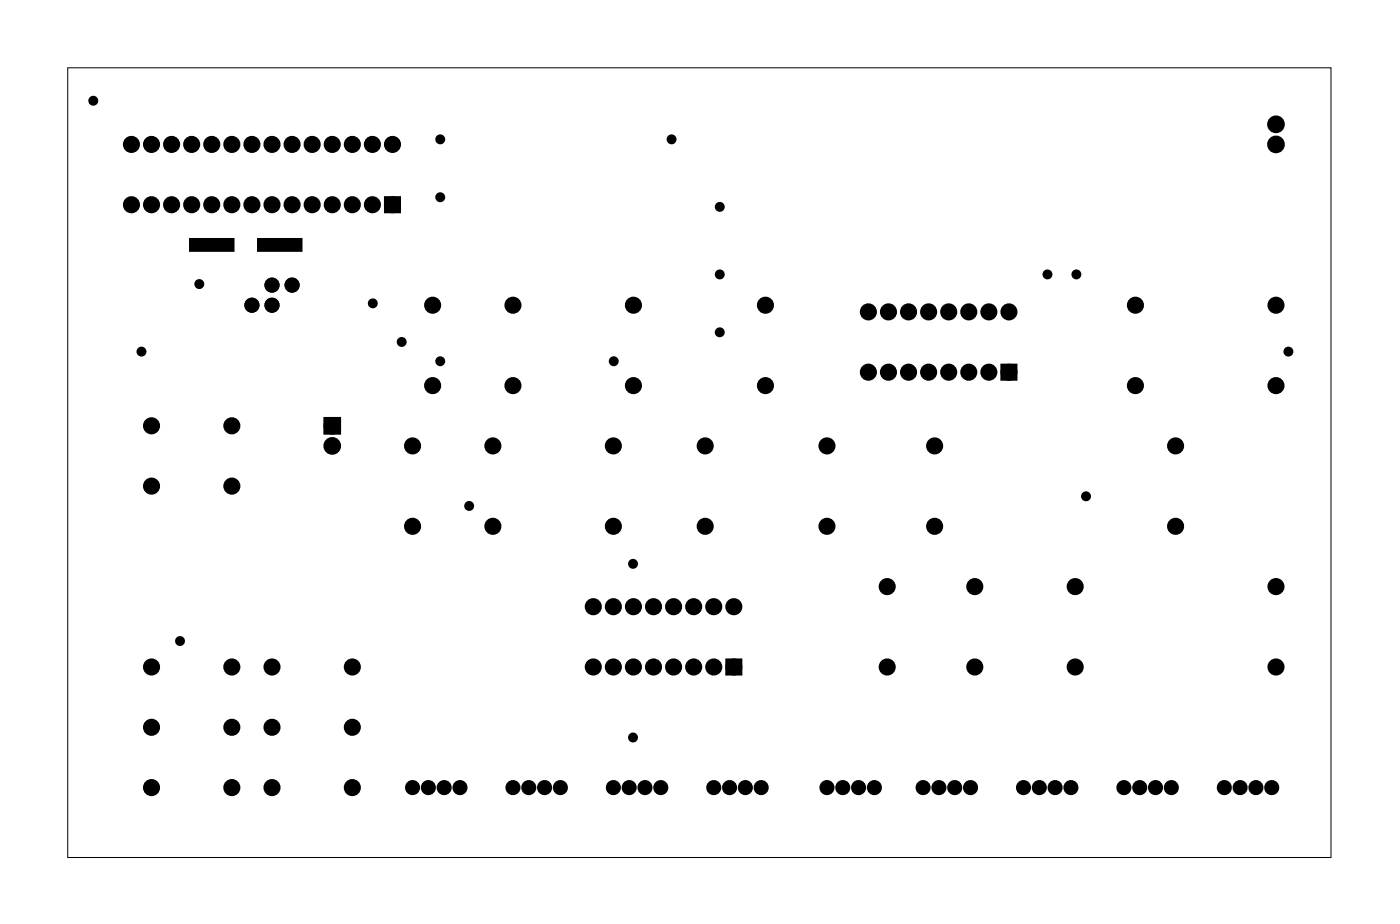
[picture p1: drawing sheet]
<svg xmlns="http://www.w3.org/2000/svg" width="177mm" height="117mm" viewBox="0 0 177 117" stroke-linecap="round" stroke-linejoin="round" font-family="sans-serif">
<path d="M8.6 8.6h159.8v99.8h-159.8z" fill="none" stroke="#000" stroke-width=".13"/>
<g fill="#000">
<circle cx="11.8" cy="12.7" r=".35"/>
<circle cx="16.6" cy="18.3" r=".7"/>
<circle cx="19.2" cy="18.3" r=".7"/>
<circle cx="21.7" cy="18.3" r=".7"/>
<circle cx="24.2" cy="18.3" r=".7"/>
<circle cx="26.8" cy="18.3" r=".7"/>
<circle cx="29.3" cy="18.3" r=".7"/>
<circle cx="31.9" cy="18.3" r=".7"/>
<circle cx="34.4" cy="18.3" r=".7"/>
<circle cx="36.9" cy="18.3" r=".7"/>
<circle cx="39.5" cy="18.3" r=".7"/>
<circle cx="42" cy="18.3" r=".7"/>
<circle cx="44.6" cy="18.3" r=".7"/>
<circle cx="47.1" cy="18.3" r=".7"/>
<circle cx="49.6" cy="18.3" r=".7"/>
<circle cx="55.7" cy="17.6" r=".35"/>
<circle cx="85" cy="17.6" r=".35"/>
<circle cx="161.4" cy="18.3" r=".74"/>
<circle cx="161.4" cy="15.7" r=".74"/>
<circle cx="16.6" cy="25.9" r=".7"/>
<circle cx="19.2" cy="25.9" r=".7"/>
<circle cx="21.7" cy="25.9" r=".7"/>
<circle cx="24.2" cy="25.9" r=".7"/>
<circle cx="25.2" cy="35.9" r=".35"/>
<circle cx="26.8" cy="25.9" r=".7"/>
<circle cx="29.3" cy="25.9" r=".7"/>
<circle cx="31.9" cy="25.9" r=".7"/>
<circle cx="31.9" cy="38.6" r=".59"/>
<circle cx="34.4" cy="25.9" r=".7"/>
<circle cx="34.4" cy="38.6" r=".59"/>
<circle cx="34.4" cy="36" r=".59"/>
<circle cx="36.9" cy="25.9" r=".7"/>
<circle cx="36.9" cy="36" r=".59"/>
<circle cx="39.5" cy="25.9" r=".7"/>
<circle cx="42" cy="25.9" r=".7"/>
<circle cx="44.6" cy="25.9" r=".7"/>
<circle cx="47.1" cy="25.9" r=".7"/>
<circle cx="47.2" cy="38.3" r=".35"/>
<circle cx="49.6" cy="25.9" r=".7"/>
<circle cx="54.7" cy="38.6" r=".7"/>
<circle cx="55.7" cy="24.9" r=".35"/>
<circle cx="64.9" cy="38.6" r=".7"/>
<circle cx="80.1" cy="38.6" r=".7"/>
<circle cx="91" cy="34.7" r=".35"/>
<circle cx="91" cy="26.1" r=".35"/>
<circle cx="96.8" cy="38.6" r=".7"/>
<circle cx="109.8" cy="39.4" r=".7"/>
<circle cx="112.4" cy="39.4" r=".7"/>
<circle cx="114.9" cy="39.4" r=".7"/>
<circle cx="117.5" cy="39.4" r=".7"/>
<circle cx="120" cy="39.4" r=".7"/>
<circle cx="122.5" cy="39.4" r=".7"/>
<circle cx="125.1" cy="39.4" r=".7"/>
<circle cx="127.6" cy="39.4" r=".7"/>
<circle cx="132.5" cy="34.7" r=".35"/>
<circle cx="136.2" cy="34.7" r=".35"/>
<circle cx="143.6" cy="38.6" r=".7"/>
<circle cx="161.4" cy="38.6" r=".7"/>
<circle cx="17.9" cy="44.4" r=".35"/>
<circle cx="19.2" cy="53.8" r=".7"/>
<circle cx="29.3" cy="53.8" r=".7"/>
<circle cx="42" cy="56.4" r=".74"/>
<circle cx="42" cy="53.8" r=".74"/>
<circle cx="50.8" cy="43.2" r=".35"/>
<circle cx="52.2" cy="56.4" r=".7"/>
<circle cx="54.7" cy="48.7" r=".7"/>
<circle cx="55.7" cy="45.7" r=".35"/>
<circle cx="62.3" cy="56.4" r=".7"/>
<circle cx="64.9" cy="48.7" r=".7"/>
<circle cx="77.6" cy="56.4" r=".7"/>
<circle cx="77.6" cy="45.7" r=".35"/>
<circle cx="80.1" cy="48.7" r=".7"/>
<circle cx="89.2" cy="56.4" r=".7"/>
<circle cx="91" cy="42" r=".35"/>
<circle cx="96.8" cy="48.7" r=".7"/>
<circle cx="104.6" cy="56.4" r=".7"/>
<circle cx="109.8" cy="47" r=".7"/>
<circle cx="112.4" cy="47" r=".7"/>
<circle cx="114.9" cy="47" r=".7"/>
<circle cx="117.5" cy="47" r=".7"/>
<circle cx="118.2" cy="56.4" r=".7"/>
<circle cx="120" cy="47" r=".7"/>
<circle cx="122.5" cy="47" r=".7"/>
<circle cx="125.1" cy="47" r=".7"/>
<circle cx="127.6" cy="47" r=".7"/>
<circle cx="143.6" cy="48.7" r=".7"/>
<circle cx="148.7" cy="56.4" r=".7"/>
<circle cx="161.4" cy="48.7" r=".7"/>
<circle cx="163" cy="44.4" r=".35"/>
<circle cx="19.2" cy="61.4" r=".7"/>
<circle cx="29.3" cy="61.4" r=".7"/>
<circle cx="52.2" cy="66.5" r=".7"/>
<circle cx="59.3" cy="63.9" r=".35"/>
<circle cx="62.3" cy="66.5" r=".7"/>
<circle cx="75" cy="76.7" r=".7"/>
<circle cx="77.6" cy="76.7" r=".7"/>
<circle cx="77.6" cy="66.5" r=".7"/>
<circle cx="80.1" cy="71.3" r=".35"/>
<circle cx="80.1" cy="76.7" r=".7"/>
<circle cx="82.7" cy="76.7" r=".7"/>
<circle cx="85.2" cy="76.7" r=".7"/>
<circle cx="87.7" cy="76.7" r=".7"/>
<circle cx="89.2" cy="66.5" r=".7"/>
<circle cx="90.3" cy="76.7" r=".7"/>
<circle cx="92.8" cy="76.7" r=".7"/>
<circle cx="104.6" cy="66.5" r=".7"/>
<circle cx="112.2" cy="74.1" r=".7"/>
<circle cx="118.2" cy="66.5" r=".7"/>
<circle cx="123.3" cy="74.1" r=".7"/>
<circle cx="136" cy="74.1" r=".7"/>
<circle cx="137.4" cy="62.7" r=".35"/>
<circle cx="148.7" cy="66.5" r=".7"/>
<circle cx="161.4" cy="74.1" r=".7"/>
<circle cx="19.2" cy="84.3" r=".7"/>
<circle cx="19.2" cy="91.9" r=".7"/>
<circle cx="19.2" cy="99.5" r=".7"/>
<circle cx="22.8" cy="81" r=".35"/>
<circle cx="29.3" cy="91.9" r=".7"/>
<circle cx="29.3" cy="84.3" r=".7"/>
<circle cx="29.3" cy="99.5" r=".7"/>
<circle cx="34.4" cy="91.9" r=".7"/>
<circle cx="34.4" cy="84.3" r=".7"/>
<circle cx="34.4" cy="99.5" r=".7"/>
<circle cx="44.6" cy="91.9" r=".7"/>
<circle cx="44.6" cy="84.3" r=".7"/>
<circle cx="44.6" cy="99.5" r=".7"/>
<circle cx="52.2" cy="99.5" r=".57"/>
<circle cx="54.2" cy="99.5" r=".57"/>
<circle cx="56.2" cy="99.5" r=".57"/>
<circle cx="58.2" cy="99.5" r=".57"/>
<circle cx="64.9" cy="99.5" r=".57"/>
<circle cx="66.9" cy="99.5" r=".57"/>
<circle cx="68.9" cy="99.5" r=".57"/>
<circle cx="70.9" cy="99.5" r=".57"/>
<circle cx="75" cy="84.3" r=".7"/>
<circle cx="77.6" cy="84.3" r=".7"/>
<circle cx="77.6" cy="99.5" r=".57"/>
<circle cx="79.6" cy="99.5" r=".57"/>
<circle cx="80.1" cy="93.2" r=".35"/>
<circle cx="80.1" cy="84.3" r=".7"/>
<circle cx="81.6" cy="99.5" r=".57"/>
<circle cx="82.7" cy="84.3" r=".7"/>
<circle cx="83.6" cy="99.5" r=".57"/>
<circle cx="85.2" cy="84.3" r=".7"/>
<circle cx="87.7" cy="84.3" r=".7"/>
<circle cx="90.3" cy="84.3" r=".7"/>
<circle cx="90.3" cy="99.5" r=".57"/>
<circle cx="92.3" cy="99.5" r=".57"/>
<circle cx="92.8" cy="84.3" r=".7"/>
<circle cx="94.3" cy="99.5" r=".57"/>
<circle cx="96.3" cy="99.5" r=".57"/>
<circle cx="104.6" cy="99.5" r=".57"/>
<circle cx="106.6" cy="99.5" r=".57"/>
<circle cx="108.6" cy="99.5" r=".57"/>
<circle cx="110.6" cy="99.5" r=".57"/>
<circle cx="112.2" cy="84.3" r=".7"/>
<circle cx="116.8" cy="99.5" r=".57"/>
<circle cx="118.8" cy="99.5" r=".57"/>
<circle cx="120.8" cy="99.5" r=".57"/>
<circle cx="122.8" cy="99.5" r=".57"/>
<circle cx="123.3" cy="84.3" r=".7"/>
<circle cx="129.5" cy="99.5" r=".57"/>
<circle cx="131.5" cy="99.5" r=".57"/>
<circle cx="133.5" cy="99.5" r=".57"/>
<circle cx="135.5" cy="99.5" r=".57"/>
<circle cx="136" cy="84.3" r=".7"/>
<circle cx="142.2" cy="99.5" r=".57"/>
<circle cx="144.2" cy="99.5" r=".57"/>
<circle cx="146.2" cy="99.5" r=".57"/>
<circle cx="148.2" cy="99.5" r=".57"/>
<circle cx="154.9" cy="99.5" r=".57"/>
<circle cx="156.9" cy="99.5" r=".57"/>
<circle cx="158.9" cy="99.5" r=".57"/>
<circle cx="160.9" cy="99.5" r=".57"/>
<circle cx="161.4" cy="84.3" r=".7"/>
</g>
<g fill="none" stroke="#000" stroke-width=".55">
<circle cx="11.8" cy="12.7" r=".35"/>
<circle cx="55.7" cy="17.6" r=".35"/>
<circle cx="85" cy="17.6" r=".35"/>
<circle cx="25.2" cy="35.9" r=".35"/>
<circle cx="47.2" cy="38.3" r=".35"/>
<circle cx="55.7" cy="24.9" r=".35"/>
<circle cx="91" cy="26.1" r=".35"/>
<circle cx="91" cy="34.7" r=".35"/>
<circle cx="132.5" cy="34.7" r=".35"/>
<circle cx="136.2" cy="34.7" r=".35"/>
<circle cx="17.9" cy="44.4" r=".35"/>
<circle cx="50.8" cy="43.2" r=".35"/>
<circle cx="55.7" cy="45.7" r=".35"/>
<circle cx="77.6" cy="45.7" r=".35"/>
<circle cx="91" cy="42" r=".35"/>
<circle cx="163" cy="44.4" r=".35"/>
<circle cx="59.3" cy="63.9" r=".35"/>
<circle cx="80.1" cy="71.3" r=".35"/>
<circle cx="137.4" cy="62.7" r=".35"/>
<circle cx="22.8" cy="81" r=".35"/>
<circle cx="80.1" cy="93.2" r=".35"/>
</g>
<g fill="none" stroke="#000" stroke-width=".76" stroke-linecap="butt">
<path d="M48.9 25.2h1.4v1.4h-1.4zM41.3 53.1h1.5v1.4h-1.5zM126.9 46.3h1.4v1.4h-1.4zM92.1 83.6h1.4v1.4h-1.4z"/>
<circle cx="16.6" cy="18.3" r=".7"/>
<circle cx="19.2" cy="18.3" r=".7"/>
<circle cx="21.7" cy="18.3" r=".7"/>
<circle cx="24.2" cy="18.3" r=".7"/>
<circle cx="26.8" cy="18.3" r=".7"/>
<circle cx="29.3" cy="18.3" r=".7"/>
<circle cx="31.9" cy="18.3" r=".7"/>
<circle cx="34.4" cy="18.3" r=".7"/>
<circle cx="36.9" cy="18.3" r=".7"/>
<circle cx="39.5" cy="18.3" r=".7"/>
<circle cx="42" cy="18.3" r=".7"/>
<circle cx="44.6" cy="18.3" r=".7"/>
<circle cx="47.1" cy="18.3" r=".7"/>
<circle cx="49.6" cy="18.3" r=".7"/>
<circle cx="161.4" cy="15.7" r=".74"/>
<circle cx="161.4" cy="18.3" r=".74"/>
<circle cx="16.6" cy="25.9" r=".7"/>
<circle cx="19.2" cy="25.9" r=".7"/>
<circle cx="21.7" cy="25.9" r=".7"/>
<circle cx="24.2" cy="25.9" r=".7"/>
<circle cx="26.8" cy="25.9" r=".7"/>
<circle cx="29.3" cy="25.9" r=".7"/>
<circle cx="31.9" cy="25.9" r=".7"/>
<circle cx="34.4" cy="25.9" r=".7"/>
<circle cx="36.9" cy="25.9" r=".7"/>
<circle cx="39.5" cy="25.9" r=".7"/>
<circle cx="42" cy="25.9" r=".7"/>
<circle cx="44.6" cy="25.9" r=".7"/>
<circle cx="47.1" cy="25.9" r=".7"/>
<circle cx="49.6" cy="25.9" r=".7"/>
<circle cx="54.7" cy="38.6" r=".7"/>
<circle cx="64.9" cy="38.6" r=".7"/>
<circle cx="80.1" cy="38.6" r=".7"/>
<circle cx="96.8" cy="38.6" r=".7"/>
<circle cx="109.8" cy="39.4" r=".7"/>
<circle cx="112.4" cy="39.4" r=".7"/>
<circle cx="114.9" cy="39.4" r=".7"/>
<circle cx="117.5" cy="39.4" r=".7"/>
<circle cx="120" cy="39.4" r=".7"/>
<circle cx="122.5" cy="39.4" r=".7"/>
<circle cx="125.1" cy="39.4" r=".7"/>
<circle cx="127.6" cy="39.4" r=".7"/>
<circle cx="143.6" cy="38.6" r=".7"/>
<circle cx="161.4" cy="38.6" r=".7"/>
<circle cx="19.2" cy="53.8" r=".7"/>
<circle cx="29.3" cy="53.8" r=".7"/>
<circle cx="42" cy="53.8" r=".74"/>
<circle cx="42" cy="56.4" r=".74"/>
<circle cx="52.2" cy="56.4" r=".7"/>
<circle cx="54.7" cy="48.7" r=".7"/>
<circle cx="62.3" cy="56.4" r=".7"/>
<circle cx="64.9" cy="48.7" r=".7"/>
<circle cx="77.6" cy="56.4" r=".7"/>
<circle cx="80.1" cy="48.7" r=".7"/>
<circle cx="89.2" cy="56.4" r=".7"/>
<circle cx="96.8" cy="48.7" r=".7"/>
<circle cx="104.6" cy="56.4" r=".7"/>
<circle cx="109.8" cy="47" r=".7"/>
<circle cx="112.4" cy="47" r=".7"/>
<circle cx="114.9" cy="47" r=".7"/>
<circle cx="117.5" cy="47" r=".7"/>
<circle cx="118.2" cy="56.4" r=".7"/>
<circle cx="120" cy="47" r=".7"/>
<circle cx="122.5" cy="47" r=".7"/>
<circle cx="125.1" cy="47" r=".7"/>
<circle cx="127.6" cy="47" r=".7"/>
<circle cx="143.6" cy="48.7" r=".7"/>
<circle cx="148.7" cy="56.4" r=".7"/>
<circle cx="161.4" cy="48.7" r=".7"/>
<circle cx="19.2" cy="61.4" r=".7"/>
<circle cx="29.3" cy="61.4" r=".7"/>
<circle cx="52.2" cy="66.5" r=".7"/>
<circle cx="62.3" cy="66.5" r=".7"/>
<circle cx="75" cy="76.7" r=".7"/>
<circle cx="77.6" cy="76.7" r=".7"/>
<circle cx="77.6" cy="66.5" r=".7"/>
<circle cx="80.1" cy="76.7" r=".7"/>
<circle cx="82.7" cy="76.7" r=".7"/>
<circle cx="85.2" cy="76.7" r=".7"/>
<circle cx="87.7" cy="76.7" r=".7"/>
<circle cx="89.2" cy="66.5" r=".7"/>
<circle cx="90.3" cy="76.7" r=".7"/>
<circle cx="92.8" cy="76.7" r=".7"/>
<circle cx="104.6" cy="66.5" r=".7"/>
<circle cx="112.2" cy="74.1" r=".7"/>
<circle cx="118.2" cy="66.5" r=".7"/>
<circle cx="123.3" cy="74.1" r=".7"/>
<circle cx="136" cy="74.1" r=".7"/>
<circle cx="148.7" cy="66.5" r=".7"/>
<circle cx="161.4" cy="74.1" r=".7"/>
<circle cx="19.2" cy="84.3" r=".7"/>
<circle cx="19.2" cy="99.5" r=".7"/>
<circle cx="19.2" cy="91.9" r=".7"/>
<circle cx="29.3" cy="99.5" r=".7"/>
<circle cx="29.3" cy="84.3" r=".7"/>
<circle cx="29.3" cy="91.9" r=".7"/>
<circle cx="34.4" cy="99.5" r=".7"/>
<circle cx="34.4" cy="84.3" r=".7"/>
<circle cx="34.4" cy="91.9" r=".7"/>
<circle cx="44.6" cy="84.3" r=".7"/>
<circle cx="44.6" cy="99.5" r=".7"/>
<circle cx="44.6" cy="91.9" r=".7"/>
<circle cx="52.2" cy="99.5" r=".57"/>
<circle cx="54.2" cy="99.5" r=".57"/>
<circle cx="56.2" cy="99.5" r=".57"/>
<circle cx="58.2" cy="99.5" r=".57"/>
<circle cx="64.9" cy="99.5" r=".57"/>
<circle cx="66.9" cy="99.5" r=".57"/>
<circle cx="68.9" cy="99.5" r=".57"/>
<circle cx="70.9" cy="99.5" r=".57"/>
<circle cx="75" cy="84.3" r=".7"/>
<circle cx="77.6" cy="84.3" r=".7"/>
<circle cx="77.6" cy="99.5" r=".57"/>
<circle cx="79.6" cy="99.5" r=".57"/>
<circle cx="80.1" cy="84.3" r=".7"/>
<circle cx="81.6" cy="99.5" r=".57"/>
<circle cx="82.7" cy="84.3" r=".7"/>
<circle cx="83.6" cy="99.5" r=".57"/>
<circle cx="85.2" cy="84.3" r=".7"/>
<circle cx="87.7" cy="84.3" r=".7"/>
<circle cx="90.3" cy="84.3" r=".7"/>
<circle cx="90.3" cy="99.5" r=".57"/>
<circle cx="92.3" cy="99.5" r=".57"/>
<circle cx="92.8" cy="84.3" r=".7"/>
<circle cx="94.3" cy="99.5" r=".57"/>
<circle cx="96.3" cy="99.5" r=".57"/>
<circle cx="104.6" cy="99.5" r=".57"/>
<circle cx="106.6" cy="99.5" r=".57"/>
<circle cx="108.6" cy="99.5" r=".57"/>
<circle cx="110.6" cy="99.5" r=".57"/>
<circle cx="112.2" cy="84.3" r=".7"/>
<circle cx="116.8" cy="99.5" r=".57"/>
<circle cx="118.8" cy="99.5" r=".57"/>
<circle cx="120.8" cy="99.5" r=".57"/>
<circle cx="122.8" cy="99.5" r=".57"/>
<circle cx="123.3" cy="84.3" r=".7"/>
<circle cx="129.5" cy="99.5" r=".57"/>
<circle cx="131.5" cy="99.5" r=".57"/>
<circle cx="133.5" cy="99.5" r=".57"/>
<circle cx="135.5" cy="99.5" r=".57"/>
<circle cx="136" cy="84.3" r=".7"/>
<circle cx="142.2" cy="99.5" r=".57"/>
<circle cx="144.2" cy="99.5" r=".57"/>
<circle cx="146.2" cy="99.5" r=".57"/>
<circle cx="148.2" cy="99.5" r=".57"/>
<circle cx="154.9" cy="99.5" r=".57"/>
<circle cx="156.9" cy="99.5" r=".57"/>
<circle cx="158.9" cy="99.5" r=".57"/>
<circle cx="160.9" cy="99.5" r=".57"/>
<circle cx="161.4" cy="84.3" r=".7"/>
</g>
<path d="M24 30.2h5.5v1.5h-5.5zM32.6 30.2h5.5v1.5h-5.5zM48.9 25.2h1.4v1.4h-1.4zM41.3 53.1h1.5v1.4h-1.5zM126.9 46.3h1.4v1.4h-1.4zM92.1 83.6h1.4v1.4h-1.4z" fill="#000"/>
<g fill="none" stroke="#000" stroke-width=".73" stroke-linecap="butt">
<circle cx="31.9" cy="38.6" r=".59"/>
<circle cx="34.4" cy="38.6" r=".59"/>
<circle cx="34.4" cy="36" r=".59"/>
<circle cx="36.9" cy="36" r=".59"/>
</g>
<path d="M24 30.2h5.5v1.5h-5.5zM32.6 30.2h5.5v1.5h-5.5z" fill="none" stroke="#000" stroke-width=".25"/>
</svg>
